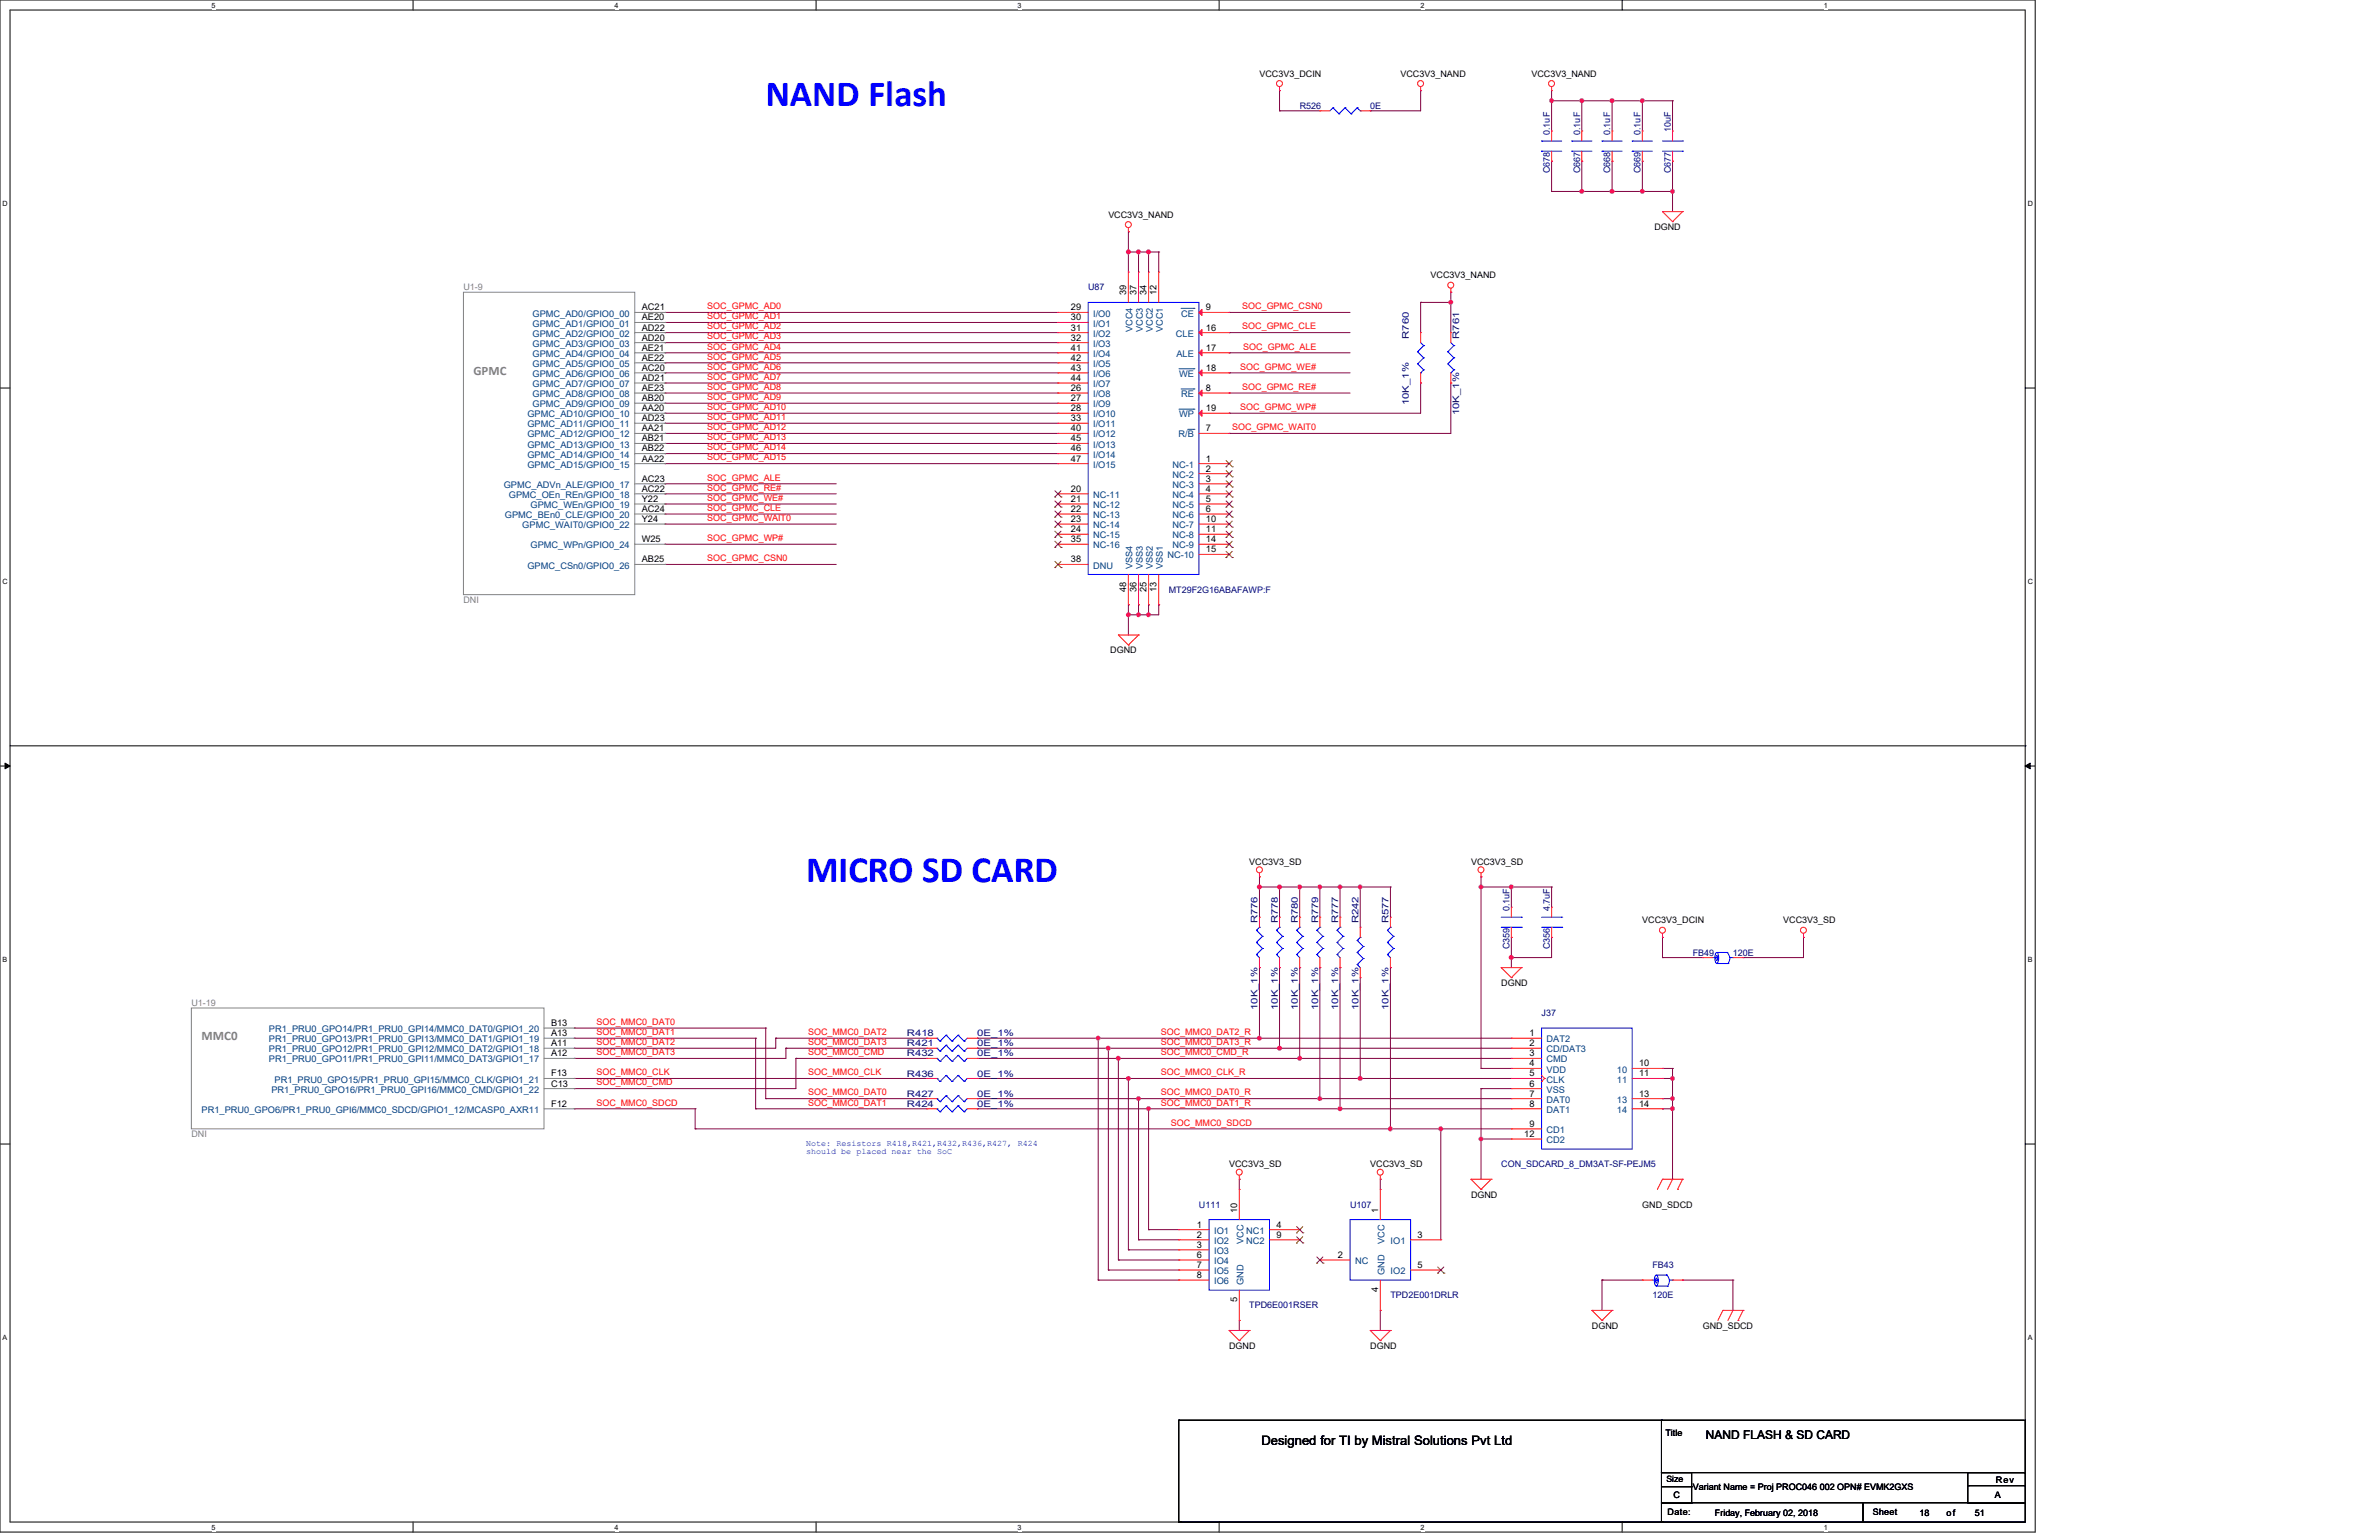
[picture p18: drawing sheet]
<svg xmlns="http://www.w3.org/2000/svg" width="432mm" height="279mm" viewBox="0 0 432 279" stroke-linecap="round" stroke-linejoin="round" font-family="sans-serif">
<defs><g id="words">
<g font-size="6.7" fill="#00f">
<text x="139" y="19.2">NAND Flash</text>
<text x="146.3" y="160">MICRO SD CARD</text>
</g>
<text font-size="2.4" x="229" y="262.2">Designed for TI by Mistral Solutions Pvt Ltd</text>
<g font-size="2.3" fill="#808080">
<text x="85.9" y="68.1">GPMC</text>
<text x="36.6" y="188.8">MMC0</text>
</g>
<text font-size="2.2" x="309.6" y="261.1">NAND FLASH &amp; SD CARD</text>
<g font-size="1.7">
<text x="204.4" y="53.6" transform="rotate(-90 204.4 53.6)">39</text>
<text x="206.3" y="53.6" transform="rotate(-90 206.3 53.6)">37</text>
<text x="208.1" y="53.6" transform="rotate(-90 208.1 53.6)">34</text>
<text x="209.9" y="53.6" transform="rotate(-90 209.9 53.6)">12</text>
<text x="116.5" y="56.3">AC21</text>
<text x="116.5" y="58.1">AE20</text>
<text x="116.5" y="60">AD22</text>
<text x="194.4" y="56.3">29</text>
<text x="194.4" y="58.1">30</text>
<text x="194.4" y="60">31</text>
<text x="218.9" y="56.3">9</text>
<text x="218.9" y="60">16</text>
<text x="116.5" y="61.8">AD20</text>
<text x="116.5" y="63.6">AE21</text>
<text x="116.5" y="65.4">AE22</text>
<text x="194.4" y="61.8">32</text>
<text x="194.4" y="63.6">41</text>
<text x="194.4" y="65.4">42</text>
<text x="218.9" y="63.6">17</text>
<text x="116.5" y="67.3">AC20</text>
<text x="116.5" y="69.1">AD21</text>
<text x="116.5" y="70.9">AE23</text>
<text x="194.4" y="70.9">26</text>
<text x="194.4" y="67.3">43</text>
<text x="194.4" y="69.1">44</text>
<text x="218.9" y="70.9">8</text>
<text x="218.9" y="67.3">18</text>
<text x="116.5" y="76.4">AD23</text>
<text x="116.5" y="72.8">AB20</text>
<text x="116.5" y="74.6">AA20</text>
<text x="194.4" y="72.8">27</text>
<text x="194.4" y="74.6">28</text>
<text x="194.4" y="76.4">33</text>
<text x="218.9" y="74.6">19</text>
<text x="116.5" y="78.3">AA21</text>
<text x="116.5" y="80.1">AB21</text>
<text x="116.5" y="81.9">AB22</text>
<text x="116.5" y="83.7">AA22</text>
<text x="194.4" y="78.3">40</text>
<text x="194.4" y="80.1">45</text>
<text x="194.4" y="81.9">46</text>
<text x="194.4" y="83.7">47</text>
<text x="218.9" y="78.3">7</text>
<text x="218.9" y="83.7">1</text>
<text x="116.5" y="87.4">AC23</text>
<text x="116.5" y="89.2">AC22</text>
<text x="194.4" y="89.2">20</text>
<text x="218.9" y="85.6">2</text>
<text x="218.9" y="87.4">3</text>
<text x="218.9" y="89.2">4</text>
<text x="116.5" y="91.1">Y22</text>
<text x="116.5" y="92.9">AC24</text>
<text x="116.5" y="94.7">Y24</text>
<text x="194.4" y="91.1">21</text>
<text x="194.4" y="92.9">22</text>
<text x="194.4" y="94.7">23</text>
<text x="218.9" y="91.1">5</text>
<text x="218.9" y="92.9">6</text>
<text x="218.9" y="94.7">10</text>
<text x="116.5" y="98.4">W25</text>
<text x="194.4" y="96.5">24</text>
<text x="194.4" y="98.4">35</text>
<text x="218.9" y="96.5">11</text>
<text x="218.9" y="98.4">14</text>
<text x="218.9" y="100.2">15</text>
<text x="116.5" y="102">AB25</text>
<text x="194.4" y="102">38</text>
<text x="204.4" y="107.4" transform="rotate(-90 204.4 107.4)">48</text>
<text x="206.3" y="107.4" transform="rotate(-90 206.3 107.4)">36</text>
<text x="208.1" y="107.4" transform="rotate(-90 208.1 107.4)">25</text>
<text x="209.9" y="107.4" transform="rotate(-90 209.9 107.4)">13</text>
<text x="100" y="186.1">B13</text>
<text x="100" y="188">A13</text>
<text x="100" y="189.8">A11</text>
<text x="100" y="191.6">A12</text>
<text x="277.6" y="191.6">3</text>
<text x="277.6" y="188">1</text>
<text x="277.6" y="189.8">2</text>
<text x="100" y="195.3">F13</text>
<text x="100" y="197.1">C13</text>
<text x="277.6" y="193.5">4</text>
<text x="277.6" y="195.3">5</text>
<text x="277.6" y="197.1">6</text>
<text x="297.5" y="193.5">10</text>
<text x="297.5" y="195.3">11</text>
<text x="100" y="200.8">F12</text>
<text x="277.6" y="198.9">7</text>
<text x="277.6" y="200.8">8</text>
<text x="297.5" y="198.9">13</text>
<text x="297.5" y="200.8">14</text>
<text x="276.7" y="206.3">12</text>
<text x="277.6" y="204.4">9</text>
<text x="224.6" y="220" transform="rotate(-90 224.6 220)">10</text>
<text x="250.1" y="220" transform="rotate(-90 250.1 220)">1</text>
<text x="217.3" y="222.7">1</text>
<text x="217.3" y="224.6">2</text>
<text x="217.3" y="226.4">3</text>
<text x="231.7" y="222.7">4</text>
<text x="231.7" y="224.6">9</text>
<text x="257.3" y="224.6">3</text>
<text x="217.3" y="231.9">8</text>
<text x="217.3" y="230">7</text>
<text x="217.3" y="228.2">6</text>
<text x="242.8" y="228.2">2</text>
<text x="257.3" y="230">5</text>
<text x="224.6" y="236.3" transform="rotate(-90 224.6 236.3)">5</text>
<text x="250.1" y="234.4" transform="rotate(-90 250.1 234.4)">4</text>
</g>
<g font-size="1.7" fill="#004080">
<text x="96.7" y="57.4">GPMC_AD0/GPIO0_00</text>
<text x="96.7" y="59.2">GPMC_AD1/GPIO0_01</text>
<text x="198.4" y="57.4">I/O0</text>
<text x="198.4" y="59.2">I/O1</text>
<text x="214.4" y="57.4">CE</text>
<text x="96.7" y="61.1">GPMC_AD2/GPIO0_02</text>
<text x="96.7" y="62.9">GPMC_AD3/GPIO0_03</text>
<text x="96.7" y="64.7">GPMC_AD4/GPIO0_04</text>
<text x="198.4" y="61.1">I/O2</text>
<text x="198.4" y="62.9">I/O3</text>
<text x="198.4" y="64.7">I/O4</text>
<text x="205.6" y="60.2" transform="rotate(-90 205.6 60.2)">VCC4</text>
<text x="207.4" y="60.2" transform="rotate(-90 207.4 60.2)">VCC3</text>
<text x="209.2" y="60.2" transform="rotate(-90 209.2 60.2)">VCC2</text>
<text x="211.1" y="60.2" transform="rotate(-90 211.1 60.2)">VCC1</text>
<text x="213.4" y="61.1">CLE</text>
<text x="213.5" y="64.7">ALE</text>
<text x="96.7" y="66.6">GPMC_AD5/GPIO0_05</text>
<text x="96.7" y="68.4">GPMC_AD6/GPIO0_06</text>
<text x="96.7" y="70.2">GPMC_AD7/GPIO0_07</text>
<text x="198.4" y="66.6">I/O5</text>
<text x="198.4" y="68.4">I/O6</text>
<text x="198.4" y="70.2">I/O7</text>
<text x="214" y="68.4">WE</text>
<text x="95.7" y="77.5">GPMC_AD11/GPIO0_11</text>
<text x="95.7" y="75.7">GPMC_AD10/GPIO0_10</text>
<text x="96.7" y="72.1">GPMC_AD8/GPIO0_08</text>
<text x="96.7" y="73.9">GPMC_AD9/GPIO0_09</text>
<text x="198.4" y="72.1">I/O8</text>
<text x="198.4" y="73.9">I/O9</text>
<text x="198.4" y="75.7">I/O10</text>
<text x="198.4" y="77.5">I/O11</text>
<text x="214" y="75.7">WP</text>
<text x="214.4" y="72.1">RE</text>
<text x="95.7" y="79.4">GPMC_AD12/GPIO0_12</text>
<text x="95.7" y="81.2">GPMC_AD13/GPIO0_13</text>
<text x="95.7" y="83">GPMC_AD14/GPIO0_14</text>
<text x="198.4" y="79.4">I/O12</text>
<text x="198.4" y="81.2">I/O13</text>
<text x="198.4" y="83">I/O14</text>
<text x="213.9" y="79.4">R/B</text>
<text x="91.4" y="88.5">GPMC_ADVn_ALE/GPIO0_17</text>
<text x="95.7" y="84.9">GPMC_AD15/GPIO0_15</text>
<text x="198.4" y="84.9">I/O15</text>
<text x="212.8" y="84.9">NC-1</text>
<text x="212.8" y="86.7">NC-2</text>
<text x="212.8" y="88.5">NC-3</text>
<text x="91.6" y="94">GPMC_BEn0_CLE/GPIO0_20</text>
<text x="92.4" y="90.3">GPMC_OEn_REn/GPIO0_18</text>
<text x="94.8" y="95.8">GPMC_WAIT0/GPIO0_22</text>
<text x="96.3" y="92.2">GPMC_WEn/GPIO0_19</text>
<text x="198.4" y="90.3">NC-11</text>
<text x="198.4" y="92.2">NC-12</text>
<text x="198.4" y="94">NC-13</text>
<text x="198.4" y="95.8">NC-14</text>
<text x="212.8" y="90.3">NC-4</text>
<text x="212.8" y="92.2">NC-5</text>
<text x="212.8" y="94">NC-6</text>
<text x="212.8" y="95.8">NC-7</text>
<text x="96.3" y="99.5">GPMC_WPn/GPIO0_24</text>
<text x="198.4" y="97.7">NC-15</text>
<text x="198.4" y="99.5">NC-16</text>
<text x="211.9" y="101.3">NC-10</text>
<text x="212.8" y="97.7">NC-8</text>
<text x="212.8" y="99.5">NC-9</text>
<text x="95.7" y="103.1">GPMC_CSn0/GPIO0_26</text>
<text x="198.4" y="103.1">DNU</text>
<text x="205.6" y="103.3" transform="rotate(-90 205.6 103.3)">VSS4</text>
<text x="207.4" y="103.3" transform="rotate(-90 207.4 103.3)">VSS3</text>
<text x="209.2" y="103.3" transform="rotate(-90 209.2 103.3)">VSS2</text>
<text x="211.1" y="103.3" transform="rotate(-90 211.1 103.3)">VSS1</text>
<text x="48.8" y="187.3">PR1_PRU0_GPO14/PR1_PRU0_GPI14/MMC0_DAT0/GPIO1_20</text>
<text x="48.8" y="189.1">PR1_PRU0_GPO13/PR1_PRU0_GPI13/MMC0_DAT1/GPIO1_19</text>
<text x="48.8" y="190.9">PR1_PRU0_GPO12/PR1_PRU0_GPI12/MMC0_DAT2/GPIO1_18</text>
<text x="280.7" y="189.1">DAT2</text>
<text x="280.7" y="190.9">CD/DAT3</text>
<text x="48.8" y="192.8">PR1_PRU0_GPO11/PR1_PRU0_GPI11/MMC0_DAT3/GPIO1_17</text>
<text x="49.8" y="196.4">PR1_PRU0_GPO15/PR1_PRU0_GPI15/MMC0_CLK/GPIO1_21</text>
<text x="280.7" y="192.8">CMD</text>
<text x="280.7" y="194.6">VDD</text>
<text x="280.7" y="196.4">CLK</text>
<text x="293.5" y="194.6">10</text>
<text x="293.5" y="196.4">11</text>
<text x="36.6" y="201.9">PR1_PRU0_GPO6/PR1_PRU0_GPI6/MMC0_SDCD/GPIO1_12/MCASP0_AXR11</text>
<text x="49.3" y="198.2">PR1_PRU0_GPO16/PR1_PRU0_GPI16/MMC0_CMD/GPIO1_22</text>
<text x="280.7" y="198.2">VSS</text>
<text x="280.7" y="200.1">DAT0</text>
<text x="280.7" y="201.9">DAT1</text>
<text x="293.5" y="200.1">13</text>
<text x="293.5" y="201.9">14</text>
<text x="280.7" y="205.5">CD1</text>
<text x="280.7" y="207.4">CD2</text>
<text x="220.4" y="223.8">IO1</text>
<text x="220.4" y="225.7">IO2</text>
<text x="220.4" y="227.5">IO3</text>
<text x="225.7" y="225.7" transform="rotate(-90 225.7 225.7)">VCC</text>
<text x="226.2" y="223.8">NC1</text>
<text x="226.2" y="225.7">NC2</text>
<text x="251.3" y="225.7" transform="rotate(-90 251.3 225.7)">VCC</text>
<text x="252.4" y="225.7">IO1</text>
<text x="220.4" y="233">IO6</text>
<text x="220.4" y="231.2">IO5</text>
<text x="220.4" y="229.3">IO4</text>
<text x="225.7" y="233.2" transform="rotate(-90 225.7 233.2)">GND</text>
<text x="246" y="229.3">NC</text>
<text x="251.3" y="231.3" transform="rotate(-90 251.3 231.3)">GND</text>
<text x="252.4" y="231.2">IO2</text>
</g>
<g font-size="1.6">
<text x="228.6" y="13.9">VCC3V3_DCIN</text>
<text x="254.2" y="13.9">VCC3V3_NAND</text>
<text x="278" y="13.9">VCC3V3_NAND</text>
<text x="201.2" y="39.5">VCC3V3_NAND</text>
<text x="300.3" y="41.7">DGND</text>
<text x="259.7" y="50.5">VCC3V3_NAND</text>
<text x="201.5" y="118.5">DGND</text>
<text x="226.8" y="156.9">VCC3V3_SD</text>
<text x="267" y="156.9">VCC3V3_SD</text>
<text x="298.1" y="167.5">VCC3V3_DCIN</text>
<text x="323.7" y="167.5">VCC3V3_SD</text>
<text x="272.5" y="178.9">DGND</text>
<text x="223.1" y="211.8">VCC3V3_SD</text>
<text x="248.7" y="211.8">VCC3V3_SD</text>
<text x="267" y="217.3">DGND</text>
<text x="298.1" y="219.1">GND_SDCD</text>
<text x="223.1" y="244.7">DGND</text>
<text x="248.7" y="244.7">DGND</text>
<text x="288.9" y="241">DGND</text>
<text x="309.1" y="241">GND_SDCD</text>
<text x="302.3" y="260.6">Title</text>
<text x="302.5" y="269">Size</text>
<text x="362.3" y="269">Rev</text>
<text x="302.7" y="274.9">Date:</text>
<text x="303.8" y="271.8">C</text>
<text x="307.2" y="270.3">Variant Name = Proj PROC046 002 OPN# EVMK2GXS</text>
<text x="311.3" y="275.1">Friday, February 02, 2018</text>
<text x="340" y="274.9">Sheet</text>
<text x="348.4" y="275.1">18</text>
<text x="353.3" y="275.1">of</text>
<text x="358.4" y="275.1">51</text>
<text x="362.1" y="271.8">A</text>
</g>
<g font-size="1.6" fill="#000080">
<text x="235.9" y="19.8">R526</text>
<text x="248.7" y="19.8">0E</text>
<text x="303.3" y="23.9" transform="rotate(-90 303.3 23.9)">10uF</text>
<text x="281.3" y="24.5" transform="rotate(-90 281.3 24.5)">0.1uF</text>
<text x="286.8" y="24.5" transform="rotate(-90 286.8 24.5)">0.1uF</text>
<text x="292.3" y="24.5" transform="rotate(-90 292.3 24.5)">0.1uF</text>
<text x="297.8" y="24.5" transform="rotate(-90 297.8 24.5)">0.1uF</text>
<text x="281.3" y="31.5" transform="rotate(-90 281.3 31.5)">C678</text>
<text x="286.8" y="31.5" transform="rotate(-90 286.8 31.5)">C667</text>
<text x="292.3" y="31.5" transform="rotate(-90 292.3 31.5)">C668</text>
<text x="297.8" y="31.5" transform="rotate(-90 297.8 31.5)">C669</text>
<text x="303.3" y="31.5" transform="rotate(-90 303.3 31.5)">C677</text>
<text x="197.5" y="52.7">U87</text>
<text x="255.7" y="61.4" transform="rotate(-90 255.7 61.4)">R760</text>
<text x="264.8" y="61.4" transform="rotate(-90 264.8 61.4)">R761</text>
<text x="255.7" y="73.5" transform="rotate(-90 255.7 73.5)">10K_1%</text>
<text x="264.8" y="75.3" transform="rotate(-90 264.8 75.3)">10K_1%</text>
<text x="212.1" y="107.5">MT29F2G16ABAFAWP:F</text>
<text x="228.3" y="167.5" transform="rotate(-90 228.3 167.5)">R776</text>
<text x="231.9" y="167.5" transform="rotate(-90 231.9 167.5)">R778</text>
<text x="235.6" y="167.5" transform="rotate(-90 235.6 167.5)">R780</text>
<text x="239.2" y="167.5" transform="rotate(-90 239.2 167.5)">R779</text>
<text x="242.9" y="167.5" transform="rotate(-90 242.9 167.5)">R777</text>
<text x="246.5" y="167.5" transform="rotate(-90 246.5 167.5)">R242</text>
<text x="252" y="167.5" transform="rotate(-90 252 167.5)">R577</text>
<text x="274" y="165.3" transform="rotate(-90 274 165.3)">0.1uF</text>
<text x="281.3" y="165.3" transform="rotate(-90 281.3 165.3)">4.7uF</text>
<text x="274" y="172.3" transform="rotate(-90 274 172.3)">C359</text>
<text x="281.3" y="172.3" transform="rotate(-90 281.3 172.3)">C356</text>
<text x="307.2" y="173.4">FB49</text>
<text x="314.5" y="173.4">120E</text>
<text x="228.3" y="183.2" transform="rotate(-90 228.3 183.2)">10K_1%</text>
<text x="231.9" y="183.2" transform="rotate(-90 231.9 183.2)">10K_1%</text>
<text x="235.6" y="183.2" transform="rotate(-90 235.6 183.2)">10K_1%</text>
<text x="239.2" y="183.2" transform="rotate(-90 239.2 183.2)">10K_1%</text>
<text x="242.9" y="183.2" transform="rotate(-90 242.9 183.2)">10K_1%</text>
<text x="246.5" y="183.2" transform="rotate(-90 246.5 183.2)">10K_1%</text>
<text x="252" y="183.2" transform="rotate(-90 252 183.2)">10K_1%</text>
<text x="279.8" y="184.4">J37</text>
<text x="164.6" y="191.7">R432</text>
<text x="164.6" y="188">R418</text>
<text x="164.6" y="189.8">R421</text>
<text x="177.4" y="191.7">0E_1%</text>
<text x="177.4" y="188">0E_1%</text>
<text x="177.4" y="189.8">0E_1%</text>
<text x="164.6" y="195.3">R436</text>
<text x="177.4" y="195.3">0E_1%</text>
<text x="164.6" y="199">R427</text>
<text x="164.6" y="200.8">R424</text>
<text x="177.4" y="199">0E_1%</text>
<text x="177.4" y="200.8">0E_1%</text>
<text x="272.5" y="211.8">CON_SDCARD_8_DM3AT-SF-PEJM5</text>
<text x="217.6" y="219.1">U111</text>
<text x="245" y="219.1">U107</text>
<text x="299.9" y="230.1">FB43</text>
<text x="226.8" y="237.4">TPD6E001RSER</text>
<text x="252.4" y="235.6">TPD2E001DRLR</text>
<text x="299.9" y="235.6">120E</text>
</g>
<g font-size="1.6" fill="#808080">
<text x="84.1" y="52.7">U1-9</text>
<text x="84.1" y="109.4">DNI</text>
<text x="34.7" y="182.5">U1-19</text>
<text x="34.7" y="206.3">DNI</text>
</g>
<g font-size="1.6" fill="#f00">
<text x="128.4" y="56.1">SOC_GPMC_AD0</text>
<text x="128.4" y="57.9">SOC_GPMC_AD1</text>
<text x="128.4" y="59.8">SOC_GPMC_AD2</text>
<text x="225.5" y="59.8">SOC_GPMC_CLE</text>
<text x="225.5" y="56.1">SOC_GPMC_CSN0</text>
<text x="128.4" y="61.6">SOC_GPMC_AD3</text>
<text x="128.4" y="63.4">SOC_GPMC_AD4</text>
<text x="128.4" y="65.3">SOC_GPMC_AD5</text>
<text x="225.7" y="63.4">SOC_GPMC_ALE</text>
<text x="128.4" y="67.1">SOC_GPMC_AD6</text>
<text x="128.4" y="68.9">SOC_GPMC_AD7</text>
<text x="128.4" y="70.7">SOC_GPMC_AD8</text>
<text x="225.1" y="67.1">SOC_GPMC_WE#</text>
<text x="225.5" y="70.7">SOC_GPMC_RE#</text>
<text x="128.4" y="72.6">SOC_GPMC_AD9</text>
<text x="128.4" y="74.4">SOC_GPMC_AD10</text>
<text x="128.4" y="76.2">SOC_GPMC_AD11</text>
<text x="225.1" y="74.4">SOC_GPMC_WP#</text>
<text x="128.4" y="78.1">SOC_GPMC_AD12</text>
<text x="128.4" y="79.9">SOC_GPMC_AD13</text>
<text x="128.4" y="81.7">SOC_GPMC_AD14</text>
<text x="128.4" y="83.5">SOC_GPMC_AD15</text>
<text x="223.6" y="78.1">SOC_GPMC_WAIT0</text>
<text x="128.4" y="87.2">SOC_GPMC_ALE</text>
<text x="128.4" y="89">SOC_GPMC_RE#</text>
<text x="128.4" y="90.9">SOC_GPMC_WE#</text>
<text x="128.4" y="92.7">SOC_GPMC_CLE</text>
<text x="128.4" y="94.5">SOC_GPMC_WAIT0</text>
<text x="128.4" y="98.2">SOC_GPMC_WP#</text>
<text x="128.4" y="101.8">SOC_GPMC_CSN0</text>
<text x="108.2" y="185.9">SOC_MMC0_DAT0</text>
<text x="108.2" y="191.5">SOC_MMC0_DAT3</text>
<text x="108.2" y="187.8">SOC_MMC0_DAT1</text>
<text x="108.2" y="189.6">SOC_MMC0_DAT2</text>
<text x="146.7" y="187.8">SOC_MMC0_DAT2</text>
<text x="146.7" y="189.6">SOC_MMC0_DAT3</text>
<text x="146.7" y="191.5">SOC_MMC0_CMD</text>
<text x="210.7" y="191.5">SOC_MMC0_CMD_R</text>
<text x="210.7" y="189.6">SOC_MMC0_DAT3_R</text>
<text x="210.7" y="187.8">SOC_MMC0_DAT2_R</text>
<text x="108.2" y="196.9">SOC_MMC0_CMD</text>
<text x="108.2" y="195.1">SOC_MMC0_CLK</text>
<text x="146.7" y="195.1">SOC_MMC0_CLK</text>
<text x="210.7" y="195.1">SOC_MMC0_CLK_R</text>
<text x="108.2" y="200.6">SOC_MMC0_SDCD</text>
<text x="146.7" y="200.6">SOC_MMC0_DAT1</text>
<text x="146.7" y="198.8">SOC_MMC0_DAT0</text>
<text x="210.7" y="200.6">SOC_MMC0_DAT1_R</text>
<text x="210.7" y="198.8">SOC_MMC0_DAT0_R</text>
<text x="212.5" y="204.2">SOC_MMC0_SDCD</text>
</g>
<g font-size="1.5" fill="#00f">
<text x="146.3" y="207.9">Note: Resistors R418,R421,R432,R436,R427, R424</text>
<text x="146.3" y="209.4">should be placed near the SoC</text>
</g>
<g font-size="1.3">
<text x="38.4" y="1.4">5</text>
<text x="111.5" y="1.4">4</text>
<text x="184.7" y="1.4">3</text>
<text x="257.9" y="1.4">2</text>
<text x="331" y="1.4">1</text>
<text x=".5" y="37.3">D</text>
<text x="368" y="37.3">D</text>
<text x=".5" y="105.9">C</text>
<text x="368" y="105.9">C</text>
<text x=".5" y="174.5">B</text>
<text x="368" y="174.5">B</text>
<text x=".5" y="243">A</text>
<text x="368" y="243">A</text>
<text x="38.4" y="277.5">5</text>
<text x="111.5" y="277.5">4</text>
<text x="184.7" y="277.5">3</text>
<text x="257.9" y="277.5">2</text>
<text x="331" y="277.5">1</text>
</g>
</g></defs>
<path d="M0 0h369.4v278h-369.4zM1.8 1.8h365.8v274.3h-365.8z" fill="none" stroke="#000" stroke-width=".18"/>
<g fill="#fff">
<path d="M38.4 .2h.7v1.5h-.7z"/>
<path d="M38.4 276.3h.7v1.5h-.7z"/>
</g>
<path d="M75 0v1.8M75 276.1v1.9" fill="none" stroke="#000" stroke-width=".18"/>
<g fill="#fff">
<path d="M111.5 .2h.8v1.5h-.8z"/>
<path d="M111.5 276.3h.8v1.5h-.8z"/>
</g>
<path d="M148.1 0v1.8M148.1 276.1v1.9" fill="none" stroke="#000" stroke-width=".18"/>
<g fill="#fff">
<path d="M184.7 .2h.7v1.5h-.7z"/>
<path d="M184.7 276.3h.7v1.5h-.7z"/>
</g>
<path d="M221.3 0v1.8M221.3 276.1v1.9" fill="none" stroke="#000" stroke-width=".18"/>
<g fill="#fff">
<path d="M257.9 .2h.7v1.5h-.7z"/>
<path d="M257.9 276.3h.7v1.5h-.7z"/>
</g>
<path d="M294.4 0v1.8M294.4 276.1v1.9" fill="none" stroke="#000" stroke-width=".18"/>
<g fill="#fff">
<path d="M331 .2h.7v1.5h-.7z"/>
<path d="M331 276.3h.7v1.5h-.7z"/>
<path d="M.5 36.1h.9v1.5h-.9z"/>
<path d="M368 36.1h1v1.5h-1z"/>
<path d="M.5 104.7h.9v1.5h-.9z"/>
<path d="M368 104.7h1v1.5h-1z"/>
</g>
<path d="M0 70.4h1.8M367.6 70.4h1.8" fill="none" stroke="#000" stroke-width=".18"/>
<g fill="#fff">
<path d="M.5 173.3h.8v1.4h-.8z"/>
<path d="M368 173.3h.9v1.4h-.9z"/>
</g>
<path d="M0 139h1.8M.9 138.5l.9 .5-.9 .5zM367.6 139l.9-.5v1zM367.6 139h1.8" fill="none" stroke="#000" stroke-width=".18"/>
<path d="M.9 138.5l.9 .5-.9 .5zM367.6 139l.9-.5v1z" fill="#000"/>
<g fill="#fff">
<path d="M.5 241.9h.8v1.4h-.8z"/>
<path d="M368 241.9h.9v1.4h-.9z"/>
</g>
<path d="M1.8 135.3h365.8M367.6 135.3h.1M0 207.6h1.8M367.6 207.6h1.8" fill="none" stroke="#000" stroke-width=".18"/>
<g fill="none" stroke="#800040" stroke-width=".18">
<path d="M223.1 56.7h.1M223.1 56.7h21.9M223.1 60.3h.1M223.1 64h.1M223.1 67.6h.1M223.1 71.3h.1M223.1 75h.1M223.1 60.3h21.9M223.1 64h21.9M223.1 67.6h21.9M223.1 71.3h21.9M223.1 75h34.8"/>
<path d="M204.8 111.5h.1M204.8 111.5v3.7M208.5 111.5h.1M208.5 111.5h1.8"/>
</g>
<circle cx="208.5" cy="111.5" r=".35" fill="#f0f"/>
<circle cx="208.5" cy="111.5" r=".35" fill="none" stroke="#f0f" stroke-width=".18"/>
<path d="M204.8 111.5h.1M204.8 111.5h1.9" fill="none" stroke="#800040" stroke-width=".18"/>
<circle cx="204.8" cy="111.5" r=".36" fill="#f0f"/>
<circle cx="204.8" cy="111.5" r=".36" fill="none" stroke="#f0f" stroke-width=".18"/>
<path d="M206.7 109.7h.1M206.7 109.7v1.8M208.5 109.7h.1M208.5 109.7v1.8M210.3 109.7h.1M210.3 109.7v1.8" fill="none" stroke="#800040" stroke-width=".18"/>
<circle cx="206.6" cy="111.5" r=".35" fill="#f0f"/>
<circle cx="206.6" cy="111.5" r=".35" fill="none" stroke="#f0f" stroke-width=".18"/>
<path d="M281.6 18.3h.1M281.6 18.3h5.5M204.8 45.7h.1M204.8 45.7v3.7M204.8 109.7h.1M204.8 109.7v1.8" fill="none" stroke="#800040" stroke-width=".18"/>
<circle cx="204.8" cy="45.7" r=".36" fill="#f0f"/>
<circle cx="204.8" cy="45.7" r=".36" fill="none" stroke="#f0f" stroke-width=".18"/>
<path d="M303.6 34.7h.1M303.6 34.7v3.7M204.8 45.7h.1M204.8 45.7h1.9M206.7 45.7h.1M206.7 45.7v3.7M208.5 45.7h.1M208.5 45.7v3.7M210.3 45.7h.1M210.3 45.7v3.7" fill="none" stroke="#800040" stroke-width=".18"/>
<circle cx="303.6" cy="34.7" r=".35" fill="#f0f"/>
<circle cx="303.6" cy="34.7" r=".35" fill="none" stroke="#f0f" stroke-width=".18"/>
<path d="M287.1 18.3h.1M287.1 18.3v5.5M204.8 42.1h.1M204.8 42.1v3.6" fill="none" stroke="#800040" stroke-width=".18"/>
<circle cx="287.1" cy="18.3" r=".36" fill="#f0f"/>
<circle cx="287.1" cy="18.3" r=".36" fill="none" stroke="#f0f" stroke-width=".18"/>
<path d="M281.6 18.3h.1M281.6 18.3v5.5" fill="none" stroke="#800040" stroke-width=".18"/>
<circle cx="281.6" cy="18.3" r=".36" fill="#f0f"/>
<circle cx="281.6" cy="18.3" r=".36" fill="none" stroke="#f0f" stroke-width=".18"/>
<g fill="none" stroke="#800040" stroke-width=".18">
<path d="M281.6 29.3h.1M281.6 29.3v5.4M120.7 56.7h.1M120.7 58.5h.1M120.7 56.7h71.3M120.7 58.5h71.3M206.7 45.7h.1M206.7 45.7h1.8M263.3 54.9h.1M263.3 54.9v5.4M120.7 60.3h.1M120.7 62.2h.1"/>
<path d="M120.7 64h.1M120.7 65.8h.1M120.7 67.6h.1M120.7 69.5h.1M120.7 71.3h.1M120.7 73.2h.1M120.7 75h.1M120.7 76.8h.1M120.7 78.6h.1M120.7 78.6h71.3M120.7 60.3h71.3M120.7 62.2h71.3"/>
<path d="M120.7 64h71.3M120.7 65.8h71.3M120.7 67.6h71.3M120.7 69.5h71.3M120.7 71.3h71.3M120.7 73.2h71.3M120.7 75h71.3M120.7 76.8h71.3M223.1 78.6h.1M263.3 69.5h.1M263.3 69.5v9.1h-40.2M120.7 80.5h.1"/>
<path d="M120.7 82.3h.1M120.7 84.1h.1M120.7 87.8h.1M120.7 89.6h.1M120.7 91.4h.1M120.7 93.3h.1M120.7 95.1h.1M120.7 98.7h.1M120.7 80.5h71.3M120.7 82.3h71.3M120.7 84.1h71.3M120.7 87.8h31.1"/>
<path d="M120.7 89.6h31.1M120.7 91.4h31.1M120.7 93.3h31.1M120.7 95.1h31.1M120.7 98.7h31.1M120.7 102.4h.1M120.7 102.4h31.1"/>
</g>
<circle cx="206.6" cy="45.7" r=".36" fill="#f0f"/>
<circle cx="206.6" cy="45.7" r=".36" fill="none" stroke="#f0f" stroke-width=".18"/>
<path d="M208.5 45.7h.1M208.5 45.7h1.8" fill="none" stroke="#800040" stroke-width=".18"/>
<circle cx="208.5" cy="45.7" r=".36" fill="#f0f"/>
<circle cx="208.5" cy="45.7" r=".36" fill="none" stroke="#f0f" stroke-width=".18"/>
<g fill="none" stroke="#800040" stroke-width=".18">
<path d="M232.2 16.4h.1M232.2 16.4v3.7M257.9 16.4h.1M257.9 16.4v3.7h-9.2M232.2 20.1h.1M232.2 20.1h7.4M248.7 20.1h.1M257.9 54.9h.1M257.9 54.9v5.4M263.3 53h.1M263.3 53v1.9h-5.4M206.7 111.5h.1"/>
<path d="M206.7 111.5h1.8"/>
</g>
<circle cx="263.3" cy="54.8" r=".36" fill="#f0f"/>
<circle cx="263.3" cy="54.8" r=".36" fill="none" stroke="#f0f" stroke-width=".18"/>
<path d="M292.6 18.3h.1M292.6 18.3h5.5M298.1 18.3h.1M298.1 18.3v5.5M292.6 34.7h.1M292.6 29.3h.1M292.6 29.3v5.4M298.1 29.3h.1M298.1 29.3v5.4h-5.5M257.9 69.5h.1M257.9 69.5v5.5" fill="none" stroke="#800040" stroke-width=".18"/>
<circle cx="292.6" cy="34.7" r=".36" fill="#f0f"/>
<circle cx="292.6" cy="34.7" r=".36" fill="none" stroke="#f0f" stroke-width=".18"/>
<path d="M292.6 18.3h.1M292.6 18.3v5.5" fill="none" stroke="#800040" stroke-width=".18"/>
<circle cx="292.6" cy="18.3" r=".36" fill="#f0f"/>
<circle cx="292.6" cy="18.3" r=".36" fill="none" stroke="#f0f" stroke-width=".18"/>
<path d="M287.1 18.3h.1M287.1 18.3h5.5M287.1 34.7h.1M287.1 34.7h5.5" fill="none" stroke="#800040" stroke-width=".18"/>
<circle cx="287.1" cy="34.7" r=".36" fill="#f0f"/>
<circle cx="287.1" cy="34.7" r=".36" fill="none" stroke="#f0f" stroke-width=".18"/>
<g fill="none" stroke="#800040" stroke-width=".18">
<path d="M281.6 34.7h.1M281.6 34.7h5.5M228.6 175.6h.1M228.6 175.6v12.8M232.2 175.6h.1M232.2 175.6v14.6M104.2 197.5h.1M104.2 197.5h40.3M203 192h.1M203 192h32.9M137.2 201.2h.1M137.2 201.2h31"/>
<path d="M290.8 232.2h.1M290.8 232.2v5.5M290.8 232.2h7.3M305.4 232.2h.1M305.4 232.2h9.1M314.5 232.2h.1M314.5 232.2v5.5"/>
</g>
<circle cx="235.9" cy="192" r=".36" fill="#f0f"/>
<circle cx="235.9" cy="192" r=".36" fill="none" stroke="#f0f" stroke-width=".18"/>
<path d="M228.6 160.9h.1M228.6 160.9v5.5M235.9 160.9h.1M235.9 160.9h3.7M239.6 175.6h.1M239.6 175.6v23.7M243.2 175.6h.1M243.2 175.6v25.6" fill="none" stroke="#800040" stroke-width=".18"/>
<circle cx="239.6" cy="160.9" r=".35" fill="#f0f"/>
<circle cx="239.6" cy="160.9" r=".35" fill="none" stroke="#f0f" stroke-width=".18"/>
<path d="M243.2 160.9h.1M243.2 160.9v5.5" fill="none" stroke="#800040" stroke-width=".18"/>
<circle cx="243.2" cy="160.9" r=".35" fill="#f0f"/>
<circle cx="243.2" cy="160.9" r=".35" fill="none" stroke="#f0f" stroke-width=".18"/>
<path d="M228.6 159.1h.1M228.6 159.1v1.8M232.2 160.9h.1M232.2 160.9v5.5M235.9 160.9h.1M235.9 160.9v5.5M239.6 160.9h.1M239.6 160.9v5.5M239.6 160.9h3.6" fill="none" stroke="#800040" stroke-width=".18"/>
<circle cx="228.6" cy="160.9" r=".36" fill="#f0f"/>
<circle cx="228.6" cy="160.9" r=".36" fill="none" stroke="#f0f" stroke-width=".18"/>
<path d="M246.9 160.9h.1M246.9 160.9h5.5M252.4 160.9h.1M252.4 175.6h.1M252.4 160.9v5.5M252.4 175.6v29.2M261.5 204.8h.1M261.5 204.8v20.1" fill="none" stroke="#800040" stroke-width=".18"/>
<circle cx="261.5" cy="204.8" r=".36" fill="#f0f"/>
<circle cx="261.5" cy="204.8" r=".36" fill="none" stroke="#f0f" stroke-width=".18"/>
<g fill="none" stroke="#800040" stroke-width=".18">
<path d="M232.2 160.9h.1M232.2 160.9h3.7M199.3 188.4h.1M199.3 188.4v43.8M201.2 190.2h.1M201.2 190.2v40.2M203 192h.1M203 192v36.6M204.8 195.7h.1M204.8 195.7v31.1M206.7 199.3h.1M206.7 199.3v25.6"/>
<path d="M303.6 195.7h.1M303.6 195.7v3.6M208.5 201.2h.1M208.5 201.2v21.9M224.9 214h.1M224.9 214v1.8M250.5 214h.1M250.5 214v1.8M252.4 204.8h.1M252.4 204.8h9.1M199.3 232.2h.1M199.3 232.2h14.7"/>
<path d="M201.2 230.4h.1M201.2 230.4h12.8M203 228.6h.1M203 228.6h11M204.8 226.8h.1M204.8 226.8h9.2M206.7 224.9h.1M206.7 224.9h7.3M208.5 223.1h.1M208.5 223.1h5.5M224.9 239.6h.1M224.9 239.6v1.8"/>
<path d="M250.5 237.7h.1M250.5 237.7v3.7"/>
</g>
<circle cx="235.9" cy="160.9" r=".35" fill="#f0f"/>
<circle cx="235.9" cy="160.9" r=".35" fill="none" stroke="#f0f" stroke-width=".18"/>
<circle cx="232.2" cy="160.9" r=".36" fill="#f0f"/>
<circle cx="232.2" cy="160.9" r=".36" fill="none" stroke="#f0f" stroke-width=".18"/>
<path d="M208.5 201.2h.1M208.5 201.2h34.7" fill="none" stroke="#800040" stroke-width=".18"/>
<circle cx="243.2" cy="201.1" r=".36" fill="#f0f"/>
<circle cx="243.2" cy="201.1" r=".36" fill="none" stroke="#f0f" stroke-width=".18"/>
<path d="M201.2 190.2h.1M201.2 190.2h31M206.7 199.3h.1M206.7 199.3h32.9" fill="none" stroke="#800040" stroke-width=".18"/>
<circle cx="239.6" cy="199.3" r=".35" fill="#f0f"/>
<circle cx="239.6" cy="199.3" r=".35" fill="none" stroke="#f0f" stroke-width=".18"/>
<path d="M301.8 193.8h.1M301.8 195.7h.1M301.8 193.8h1.8M303.6 193.8h.1M303.6 193.8v1.9h-1.8" fill="none" stroke="#800040" stroke-width=".18"/>
<circle cx="303.6" cy="195.7" r=".36" fill="#f0f"/>
<circle cx="303.6" cy="195.7" r=".36" fill="none" stroke="#f0f" stroke-width=".18"/>
<path d="M301.8 199.3h.1M301.8 199.3h1.8" fill="none" stroke="#800040" stroke-width=".18"/>
<circle cx="303.6" cy="199.3" r=".35" fill="#f0f"/>
<circle cx="303.6" cy="199.3" r=".35" fill="none" stroke="#f0f" stroke-width=".18"/>
<path d="M303.6 199.3h.1M303.6 199.3v14.7M303.6 201.2h.1" fill="none" stroke="#800040" stroke-width=".18"/>
<circle cx="303.6" cy="201.1" r=".36" fill="#f0f"/>
<circle cx="303.6" cy="201.1" r=".36" fill="none" stroke="#f0f" stroke-width=".18"/>
<path d="M228.6 188.4h.1M228.6 188.4h45.7" fill="none" stroke="#800040" stroke-width=".18"/>
<circle cx="228.6" cy="188.3" r=".36" fill="#f0f"/>
<circle cx="228.6" cy="188.3" r=".36" fill="none" stroke="#f0f" stroke-width=".18"/>
<path d="M232.2 190.2h.1M232.2 190.2h42.1" fill="none" stroke="#800040" stroke-width=".18"/>
<circle cx="232.2" cy="190.2" r=".36" fill="#f0f"/>
<circle cx="232.2" cy="190.2" r=".36" fill="none" stroke="#f0f" stroke-width=".18"/>
<path d="M268.8 160.9h.1M268.8 160.9v32.9M235.9 192h.1M235.9 192h38.4M239.6 199.3h.1M239.6 199.3h34.7M246.9 195.7h.1M246.9 195.7h27.4M268.8 193.8h.1M268.8 193.8h5.5M243.2 201.2h.1M243.2 201.2h31.1" fill="none" stroke="#800040" stroke-width=".18"/>
<circle cx="268.8" cy="160.9" r=".36" fill="#f0f"/>
<circle cx="268.8" cy="160.9" r=".36" fill="none" stroke="#f0f" stroke-width=".18"/>
<path d="M268.8 159.1h.1M268.8 159.1v1.8M268.8 160.9h.1M268.8 160.9h12.8M274.3 173.7h.1M274.3 160.9h.1M274.3 160.9v3.7M274.3 173.7v1.9" fill="none" stroke="#800040" stroke-width=".18"/>
<circle cx="274.3" cy="160.9" r=".36" fill="#f0f"/>
<circle cx="274.3" cy="160.9" r=".36" fill="none" stroke="#f0f" stroke-width=".18"/>
<path d="M274.3 173.7h.1M281.6 160.9h.1M281.6 170.1h.1M281.6 160.9v3.7M281.6 170.1v3.6h-7.3" fill="none" stroke="#800040" stroke-width=".18"/>
<circle cx="274.3" cy="173.7" r=".36" fill="#f0f"/>
<circle cx="274.3" cy="173.7" r=".36" fill="none" stroke="#f0f" stroke-width=".18"/>
<path d="M274.3 170.1h.1M274.3 170.1v3.6M268.8 197.5h.1M268.8 197.5h5.5M268.8 197.5v16.5M268.8 206.7h.1M268.8 206.7h5.5" fill="none" stroke="#800040" stroke-width=".18"/>
<circle cx="268.8" cy="206.6" r=".36" fill="#f0f"/>
<circle cx="268.8" cy="206.6" r=".36" fill="none" stroke="#f0f" stroke-width=".18"/>
<path d="M139 199.3h.1M139 199.3h29.2M140.8 188.4h.1M140.8 188.4h27.4M142.6 190.2h.1M142.6 190.2h25.6M177.4 188.4h.1M177.4 188.4h21.9M261.5 204.8h.1M261.5 204.8h12.8" fill="none" stroke="#800040" stroke-width=".18"/>
<circle cx="199.3" cy="188.3" r=".35" fill="#f0f"/>
<circle cx="199.3" cy="188.3" r=".35" fill="none" stroke="#f0f" stroke-width=".18"/>
<path d="M177.4 199.3h.1M177.4 199.3h29.3" fill="none" stroke="#800040" stroke-width=".18"/>
<circle cx="206.6" cy="199.3" r=".35" fill="#f0f"/>
<circle cx="206.6" cy="199.3" r=".35" fill="none" stroke="#f0f" stroke-width=".18"/>
<path d="M177.4 201.2h.1M177.4 201.2h31.1" fill="none" stroke="#800040" stroke-width=".18"/>
<circle cx="208.5" cy="201.1" r=".36" fill="#f0f"/>
<circle cx="208.5" cy="201.1" r=".36" fill="none" stroke="#f0f" stroke-width=".18"/>
<path d="M177.4 190.2h.1M177.4 190.2h23.8M199.3 188.4h.1M199.3 188.4h29.3" fill="none" stroke="#800040" stroke-width=".18"/>
<circle cx="201.2" cy="190.2" r=".36" fill="#f0f"/>
<circle cx="201.2" cy="190.2" r=".36" fill="none" stroke="#f0f" stroke-width=".18"/>
<path d="M177.4 195.7h.1M177.4 195.7h27.4" fill="none" stroke="#800040" stroke-width=".18"/>
<circle cx="204.8" cy="195.7" r=".36" fill="#f0f"/>
<circle cx="204.8" cy="195.7" r=".36" fill="none" stroke="#f0f" stroke-width=".18"/>
<path d="M126.2 204.8h.1M126.2 204.8h126.2" fill="none" stroke="#800040" stroke-width=".18"/>
<circle cx="252.4" cy="204.8" r=".36" fill="#f0f"/>
<circle cx="252.4" cy="204.8" r=".36" fill="none" stroke="#f0f" stroke-width=".18"/>
<g fill="none" stroke="#800040" stroke-width=".18">
<path d="M287.1 29.3h.1M287.1 29.3v5.4M298.1 34.7h.1M298.1 34.7h5.5M235.9 175.6h.1M235.9 175.6v16.4M104.2 192h.1M104.2 186.5h.1M104.2 188.4h.1M104.2 190.2h.1M104.2 195.7h.1M104.2 186.5h34.8"/>
<path d="M104.2 188.4h33M104.2 195.7h64M137.2 188.4h.1M137.2 188.4v12.8M139 186.5h.1M139 186.5v12.8M140.8 188.4h.1M140.8 188.4v1.8h-36.6M142.6 190.2h.1M142.6 190.2v1.8h-38.4M104.2 201.2h.1M104.2 201.2h22"/>
<path d="M126.2 201.2h.1M126.2 201.2v3.6"/>
</g>
<circle cx="298.1" cy="34.7" r=".35" fill="#f0f"/>
<circle cx="298.1" cy="34.7" r=".35" fill="none" stroke="#f0f" stroke-width=".18"/>
<path d="M298.1 18.3h.1M298.1 18.3h5.5M303.6 18.3h.1M303.6 18.3v5.5" fill="none" stroke="#800040" stroke-width=".18"/>
<circle cx="298.1" cy="18.3" r=".36" fill="#f0f"/>
<circle cx="298.1" cy="18.3" r=".36" fill="none" stroke="#f0f" stroke-width=".18"/>
<path d="M281.6 18.3h.1M281.6 16.4v1.9M303.6 29.3h.1M303.6 29.3v5.4M228.6 160.9h.1M228.6 160.9h3.6M243.2 160.9h.1M243.2 160.9h3.7M246.9 160.9h.1M246.9 160.9v7.3M301.8 201.2h.1M301.8 201.2h1.8" fill="none" stroke="#800040" stroke-width=".18"/>
<circle cx="246.9" cy="160.9" r=".36" fill="#f0f"/>
<circle cx="246.9" cy="160.9" r=".36" fill="none" stroke="#f0f" stroke-width=".18"/>
<path d="M246.9 177.4v18.3M204.8 195.7h.1M204.8 195.7h42.1M246.9 195.7h.1" fill="none" stroke="#800040" stroke-width=".18"/>
<circle cx="246.9" cy="195.7" r=".36" fill="#f0f"/>
<circle cx="246.9" cy="195.7" r=".36" fill="none" stroke="#f0f" stroke-width=".18"/>
<path d="M144.5 192h.1M144.5 192v5.5M144.5 192h23.7M177.4 192h25.6M203 192h.1" fill="none" stroke="#800040" stroke-width=".18"/>
<circle cx="203" cy="192" r=".36" fill="#f0f"/>
<circle cx="203" cy="192" r=".36" fill="none" stroke="#f0f" stroke-width=".18"/>
<path d="M301.8 170.1h.1M301.8 173.7h.1M301.8 170.1v3.6M301.8 173.7h7.3M316.4 173.7h.1M327.3 170.1h.1M327.3 170.1v3.6h-10.9" fill="none" stroke="#800040" stroke-width=".18"/>
<g fill="none" stroke="#f00" stroke-width=".18">
<path d="M232.2 16.4h.1M232.2 15.7v.7M257.9 16.4h.1M257.9 15.7v.7M281.6 16.4h.1M281.6 15.7v.7M301.8 38.4h.1M301.8 38.4h3.6M301.8 38.4l1.8 1.8M303.6 23.8h.1M303.6 29.3h.1M303.6 23.8v1.8"/>
<path d="M303.6 27.4v1.9M305.4 38.4h.1M305.4 38.4l-1.8 1.8M204.8 42.1h.1M204.8 41.3v.8M263.3 53h.1M263.3 52.3v.7M303.6 40.2h.1M217.6 78.6h5.5M223.1 78.6h.1M203 115.2h.1M203 115.2h3.7"/>
<path d="M203 115.2l1.8 1.8M204.8 117h.1M206.7 115.2h.1M206.7 115.2l-1.9 1.8M228.6 159.1h.1M228.6 158.4v.7M268.8 159.1h.1M268.8 158.4v.7M228.6 175.6h.1M228.6 166.4h.1M228.6 166.4v1.8M228.6 173.7v1.9"/>
<path d="M246.9 177.4h.1M246.9 168.2h.1M246.9 168.2v1.9M246.9 175.6v1.8M272.5 175.6h.1M272.5 175.6h3.6M272.5 175.6l1.8 1.8M274.3 177.4h.1M276.1 175.6h.1M276.1 175.6l-1.8 1.8M301.8 170.1h.1M301.8 169.3v.8"/>
<path d="M327.3 170.1h.1M327.3 169.3v.8M168.2 192h.1M168.2 195.7h.1M168.2 192h1.9M168.2 195.7h1.9M175.6 192h1.8M175.6 195.7h1.8M177.4 192h.1M177.4 195.7h.1M224.9 214h.1M224.9 215.8h.1"/>
<path d="M224.9 213.2v.8M224.9 215.8v5.5M250.5 214h.1M250.5 213.2v.8M267 214h.1M267 214h3.7M267 214l1.8 1.8M268.8 215.8h.1M270.7 214h.1M270.7 214l-1.9 1.8M301.8 214h.1M301.8 214l-1 1.8"/>
<path d="M301.8 214h3.6M303.6 214h.1M303.6 214l-.9 1.8M304.5 215.8h.1M305.4 214h.1M305.4 214l-.9 1.8M214 223.1h.1M214 224.9h.1M214 226.8h.1M214 232.2h.1M214 230.4h.1M214 228.6h.1"/>
<path d="M214 223.1h5.5M214 224.9h5.5M214 226.8h5.5M214 232.2h5.5M214 230.4h5.5M214 228.6h5.5M224.9 239.6h.1M224.9 234.1v5.5M230.4 223.1h5.5M230.4 224.9h5.5M235.9 223.1h.1M235.9 224.9h.1"/>
<path d="M288.9 237.7h.1M288.9 237.7h3.7M288.9 237.7l1.9 1.9M290.8 239.6h.1M292.6 237.7h.1M292.6 237.7l-1.8 1.9M312.7 237.7h.1M312.7 237.7l-.9 1.9M312.7 237.7h3.7M314.5 237.7h.1M314.5 237.7l-.9 1.9M315.5 239.6h.1"/>
<path d="M316.4 237.7h.1M316.4 237.7l-.9 1.9M223.1 241.4h.1M223.1 241.4h3.7M223.1 241.4l1.8 1.8M224.9 243.2h.1M226.8 241.4h.1M226.8 241.4l-1.9 1.8M248.7 241.4h.1M248.7 241.4h3.7M248.7 241.4l1.8 1.8M250.5 243.2h.1"/>
<path d="M252.4 241.4h.1M252.4 241.4l-1.9 1.8"/>
<circle cx="232.2" cy="15.2" r=".54"/>
<circle cx="257.8" cy="15.2" r=".54"/>
<circle cx="281.6" cy="15.2" r=".54"/>
<circle cx="204.8" cy="40.8" r=".54"/>
<circle cx="263.3" cy="51.7" r=".54"/>
<circle cx="228.6" cy="157.8" r=".54"/>
<circle cx="268.8" cy="157.8" r=".54"/>
<circle cx="301.7" cy="168.8" r=".54"/>
<circle cx="327.3" cy="168.8" r=".54"/>
<circle cx="224.9" cy="212.7" r=".54"/>
<circle cx="250.5" cy="212.7" r=".54"/>
</g>
<g fill="none" stroke="#000" stroke-width=".18">
<path d="M214 257.7h.1M214 257.7h87.8M214 257.7v18.4M301.6 257.7h66v9.5h-66zM214 276.1h.1M214.1 276.1h.1M214.1 276.1h87.8M301.6 267.2h5.4v5.5h-5.4zM301.6 272.7h36.5v3.4h-36.5zM301.6 269.7h5.4M307 269.7h.1M338.1 272.7h29.5v3.4h-29.5z"/>
<path d="M357.2 267.2h10.4v5.5h-10.4zM357.3 269.6h.1M357.3 269.6h10.3"/>
</g>
<g fill="none" stroke="#808080" stroke-width=".18">
<path d="M84.1 53h31.1v54.9h-31.1zM115.2 56.7h5.5M115.2 58.5h5.5M120.7 56.7h.1M120.7 58.5h.1M115.2 76.8h5.5M115.2 60.3h5.5M115.2 62.2h5.5M115.2 64h5.5M115.2 65.8h5.5M115.2 67.6h5.5M115.2 69.5h5.5"/>
<path d="M115.2 71.3h5.5M115.2 73.2h5.5M115.2 75h5.5M115.2 78.6h5.5M120.7 76.8h.1M120.7 60.3h.1M120.7 62.2h.1M120.7 64h.1M120.7 65.8h.1M120.7 67.6h.1M120.7 69.5h.1M120.7 71.3h.1"/>
<path d="M120.7 73.2h.1M120.7 75h.1M120.7 78.6h.1M115.2 87.8h5.5M115.2 89.6h5.5M115.2 91.4h5.5M115.2 93.3h5.5M115.2 98.7h5.5M115.2 80.5h5.5M115.2 82.3h5.5M115.2 84.1h5.5M115.2 95.1h5.5"/>
<path d="M120.7 87.8h.1M120.7 89.6h.1M120.7 91.4h.1M120.7 93.3h.1M120.7 98.7h.1M120.7 80.5h.1M120.7 82.3h.1M120.7 84.1h.1M120.7 95.1h.1M115.2 102.4h5.5M120.7 102.4h.1M34.7 182.9h64v21.9h-64z"/>
<path d="M98.7 186.5h5.5M98.7 188.4h5.5M98.7 190.2h5.5M98.7 192h5.5M98.7 195.7h5.5M98.7 197.5h5.5M104.2 186.5h.1M104.2 188.4h.1M104.2 190.2h.1M104.2 192h.1M104.2 195.7h.1M104.2 197.5h.1"/>
<path d="M98.7 201.2h5.5M104.2 201.2h.1"/>
</g>
<g fill="none" stroke="#00f" stroke-width=".18">
<path d="M301.8 25.6h3.6M301.8 27.4h3.6M305.4 25.6h.1M305.4 27.4h.1M197.5 54.9h20.1v49.3h-20.1zM228 173.2h.1M228 171h.1M228 168.8h.1M228 173.2l.6 .5M228 171l1.2 1.1M228 168.8l1.2 1.1M228.6 168.2h.1"/>
<path d="M228.6 168.2l-.6 .6M229.2 172.1h.1M229.2 169.9h.1M229.2 172.1l-1.2 1.1M229.2 169.9l-1.2 1.1M246.3 175h.1M246.3 172.8h.1M246.3 170.6h.1M246.3 175l.6 .6M246.3 172.8l1.1 1.1M246.3 170.6l1.1 1.1M246.9 170.1h.1"/>
<path d="M246.9 170.1l-.6 .5M247.4 173.9h.1M247.4 171.7h.1M247.4 173.9l-1.1 1.1M247.4 171.7l-1.1 1.1M170.1 192h.1M170.1 195.7h.1M170.1 192l.5 .6M170.1 195.7l.5 .5M170.6 192.6h.1M170.6 196.2h.1M171.7 191.5h.1"/>
<path d="M171.7 195.1h.1M171.7 191.5l1.1 1.1M171.7 191.5l-1.1 1.1M171.7 195.1l1.1 1.1M171.7 195.1l-1.1 1.1M172.8 192.6h.1M172.8 196.2h.1M173.9 191.5h.1M173.9 195.1h.1M173.9 191.5l1.1 1.1M173.9 191.5l-1.1 1.1M173.9 195.1l1.1 1.1"/>
<path d="M173.9 195.1l-1.1 1.1M175 192.6h.1M175 196.2h.1M175.6 192l-.6 .6M175.6 195.7l-.6 .5M219.5 221.3h10.9v12.8h-10.9z"/>
</g>
<path d="M235.3 223.7h.1M235.3 225.5h.1M235.4 222.5l1.1 1.2M235.4 224.4l1.1 1.1M236.5 222.5l-1.2 1.2M236.5 224.4l-1.2 1.1M236.5 223.7h.1M236.5 225.5h.1" fill="none" stroke="#804000" stroke-width=".18"/>
<path d="M215.6 77.9h1.1M216.7 77.9h.1" fill="none" stroke="#004080" stroke-width=".18"/>
<path d="M217.6 71.3l.6-.5v1.1z" fill="#f00"/>
<path d="M217.6 71.3l.6-.5v1.1zM217.6 71.3h5.5M223.1 71.3h.1" fill="none" stroke="#f00" stroke-width=".18"/>
<path d="M214.4 70.6h2.3M216.7 70.6h.1" fill="none" stroke="#004080" stroke-width=".18"/>
<path d="M217.6 56.7l.6-.6v1.1z" fill="#f00"/>
<path d="M210.3 49.4h.1M210.3 49.4v5.5M217.6 56.7l.6-.6v1.1zM217.6 56.7h5.5M223.1 56.7h.1M210.3 109.7h.1M210.3 104.2v5.5" fill="none" stroke="#f00" stroke-width=".18"/>
<path d="M214.4 55.9h2.3M216.7 55.9h.1" fill="none" stroke="#004080" stroke-width=".18"/>
<path d="M217.6 60.3l.6-.5v1.1z" fill="#f00"/>
<path d="M217.6 60.3l.6-.5v1.1zM217.6 60.3h5.5M223.1 60.3h.1" fill="none" stroke="#f00" stroke-width=".18"/>
<path d="M217.6 64l.6-.5v1.1z" fill="#f00"/>
<path d="M217.6 64l.6-.5v1.1zM217.6 64h5.5M223.1 64h.1" fill="none" stroke="#f00" stroke-width=".18"/>
<path d="M217.6 67.6l.6-.5v1.1z" fill="#f00"/>
<path d="M217.6 67.6l.6-.5v1.1zM217.6 67.6h5.5M223.1 67.6h.1" fill="none" stroke="#f00" stroke-width=".18"/>
<path d="M214 66.9h2.7M216.7 66.9h.1" fill="none" stroke="#004080" stroke-width=".18"/>
<path d="M217.6 75l.6-.6v1.1z" fill="#f00"/>
<g fill="none" stroke="#f00" stroke-width=".18">
<path d="M239.6 20.1h.1M239.6 20.1h1.8M246.9 20.1h1.8M248.7 20.1h.1M281.6 23.8h.1M281.6 29.3h.1M281.6 23.8v1.8M281.6 27.4v1.9M287.1 23.8h.1M287.1 29.3h.1M287.1 23.8v1.8M287.1 27.4v1.9"/>
<path d="M292.6 23.8h.1M292.6 29.3h.1M292.6 23.8v1.8M292.6 27.4v1.9M298.1 23.8h.1M298.1 29.3h.1M298.1 23.8v1.8M298.1 27.4v1.9M192 56.7h.1M192 58.5h.1M192 56.7h5.5M192 58.5h5.5"/>
<path d="M204.8 49.4h.1M204.8 49.4v5.5M206.7 49.4h.1M206.7 49.4v5.5M208.5 49.4h.1M208.5 49.4v5.5M192 71.3h.1M192 73.2h.1M192 75h.1M192 60.3h.1M192 62.2h.1M192 76.8h.1"/>
<path d="M192 78.6h.1M192 64h.1M192 65.8h.1M192 67.6h.1M192 69.5h.1M192 75h5.5M192 71.3h5.5M192 73.2h5.5M192 60.3h5.5M192 62.2h5.5M192 76.8h5.5M192 78.6h5.5"/>
<path d="M192 64h5.5M192 65.8h5.5M192 67.6h5.5M192 69.5h5.5M217.6 75l.6-.6v1.1zM217.6 75h5.5M223.1 75h.1M257.9 60.3h.1M257.9 69.5h.1M257.9 60.3v1.9M257.9 67.6v1.9M263.3 60.3h.1"/>
<path d="M263.3 69.5h.1M263.3 60.3v1.9M263.3 67.6v1.9M192 80.5h.1M192 82.3h.1M192 84.1h.1M192 89.6h.1M192 91.4h.1M192 93.3h.1M192 95.1h.1M192 96.9h.1M192 98.7h.1"/>
<path d="M192 80.5h5.5M192 82.3h5.5M192 84.1h5.5M192 89.6h5.5M192 91.4h5.5M192 93.3h5.5M192 95.1h5.5M192 96.9h5.5M192 98.7h5.5M217.6 84.1h5.5M217.6 85.9h5.5M217.6 87.8h5.5"/>
<path d="M217.6 89.6h5.5M217.6 91.4h5.5M217.6 93.3h5.5M217.6 95.1h5.5M217.6 96.9h5.5M217.6 98.7h5.5M223.1 84.1h.1M223.1 85.9h.1M223.1 87.8h.1M223.1 89.6h.1M223.1 91.4h.1M223.1 93.3h.1"/>
<path d="M223.1 95.1h.1M223.1 96.9h.1M223.1 98.7h.1M192 102.4h.1M192 102.4h5.5M204.8 109.7h.1M204.8 104.2v5.5M206.7 109.7h.1M206.7 104.2v5.5M208.5 109.7h.1M208.5 104.2v5.5M217.6 100.6h5.5"/>
<path d="M223.1 100.6h.1M232.2 175.6h.1M232.2 166.4h.1M232.2 166.4v1.8M232.2 173.7v1.9M235.9 175.6h.1M235.9 166.4h.1M235.9 166.4v1.8M235.9 173.7v1.9M239.6 175.6h.1M239.6 166.4h.1M239.6 166.4v1.8"/>
<path d="M239.6 173.7v1.9M243.2 175.6h.1M243.2 166.4h.1M243.2 166.4v1.8M243.2 173.7v1.9M252.4 175.6h.1M252.4 166.4h.1M252.4 166.4v1.8M252.4 173.7v1.9M274.3 164.6h.1M274.3 170.1h.1M274.3 164.6v1.8"/>
<path d="M274.3 168.2v1.9M281.6 164.6h.1M281.6 170.1h.1M281.6 164.6v1.8M281.6 168.2v1.9M309.1 173.7h.1M309.1 173.7h1.8M314.5 173.7h1.9M316.4 173.7h.1M168.2 188.4h.1M168.2 199.3h.1M168.2 190.2h.1"/>
<path d="M168.2 188.4h1.9M168.2 199.3h1.9M168.2 190.2h1.9M175.6 188.4h1.8M175.6 199.3h1.8M175.6 190.2h1.8M177.4 188.4h.1M177.4 199.3h.1M177.4 190.2h.1M274.3 192h.1M274.3 193.8h.1M274.3 195.7h.1"/>
<path d="M274.3 197.5h.1M274.3 199.3h.1M274.3 188.4h.1M274.3 190.2h.1M274.3 188.4h5.5M274.3 199.3h5.5M274.3 190.2h5.5M274.3 192h5.5M274.3 193.8h5.5M274.3 195.7h5.5M274.3 197.5h5.5M279.8 196.2h.1"/>
<path d="M279.8 195.1l.6 .6M280.4 195.7h.1M280.4 195.7l-.6 .5M296.2 199.3h5.6M296.2 193.8h5.6M296.2 195.7h5.6M301.8 193.8h.1M301.8 195.7h.1M301.8 199.3h.1M168.2 201.2h.1M168.2 201.2h1.9M175.6 201.2h1.8"/>
<path d="M177.4 201.2h.1M250.5 215.8h.1M250.5 215.8v5.5M274.3 201.2h.1M274.3 204.8h.1M274.3 206.7h.1M274.3 201.2h5.5M274.3 204.8h5.5M274.3 206.7h5.5M296.2 201.2h5.6M301.8 201.2h.1M239.6 228.6h.1"/>
<path d="M239.6 228.6h5.4M250.5 237.7h.1M250.5 232.2v5.5M256 224.9h5.5M256 230.4h5.5M261.5 224.9h.1M261.5 230.4h.1M298.1 232.2h.1M298.1 232.2h1.8M303.6 232.2h1.8M305.4 232.2h.1"/>
</g>
<path d="M214 74.2h2.7M216.7 74.2h.1" fill="none" stroke="#004080" stroke-width=".18"/>
<g fill="none" stroke="#804000" stroke-width=".18">
<path d="M191.5 90.2h.1M191.5 92h.1M191.5 93.8h.1M191.5 95.7h.1M191.5 97.5h.1M191.5 99.3h.1M191.5 89l1.1 1.2M191.5 90.9l1.1 1.1M191.5 92.7l1.1 1.1M191.5 94.5l1.1 1.2M191.5 96.4l1.1 1.1M191.5 98.2l1.1 1.1"/>
<path d="M192.6 89l-1.1 1.2M192.6 90.9l-1.1 1.1M192.6 92.7l-1.1 1.1M192.6 94.5l-1.1 1.2M192.6 96.4l-1.1 1.1M192.6 98.2l-1.1 1.1M192.6 90.2h.1M192.6 92h.1M192.6 93.8h.1M192.6 95.7h.1M192.6 97.5h.1M192.6 99.3h.1"/>
<path d="M222.5 84.7h.1M222.5 86.5h.1M222.5 88.3h.1M222.5 90.2h.1M222.5 92h.1M222.5 93.8h.1M222.5 95.7h.1M222.5 97.5h.1M222.5 99.3h.1M222.5 83.6l1.2 1.1M222.5 85.4l1.2 1.1M222.5 87.2l1.2 1.1"/>
<path d="M222.5 89l1.2 1.2M222.5 90.9l1.2 1.1M222.5 92.7l1.2 1.1M222.5 94.5l1.2 1.2M222.5 96.4l1.2 1.1M222.5 98.2l1.2 1.1M223.6 83.6l-1.1 1.1M223.6 85.4l-1.1 1.1M223.6 87.2l-1.1 1.1M223.6 89l-1.1 1.2M223.6 90.9l-1.1 1.1M223.6 92.7l-1.1 1.1"/>
<path d="M223.6 94.5l-1.1 1.2M223.6 96.4l-1.1 1.1M223.6 98.2l-1.1 1.1M223.7 84.7h.1M223.7 86.5h.1M223.7 88.3h.1M223.7 90.2h.1M223.7 92h.1M223.7 93.8h.1M223.7 95.7h.1M223.7 97.5h.1M223.7 99.3h.1"/>
<path d="M191.5 103h.1M191.5 101.9l1.1 1.1M192.6 101.9l-1.1 1.1M192.6 103h.1M222.5 101.2h.1M222.5 100l1.2 1.2M223.6 100l-1.1 1.2M223.7 101.2h.1M239 229.2h.1M239 228l1.1 1.2M240.1 228l-1.1 1.2M240.1 229.2h.1"/>
<path d="M260.9 231h.1M261 229.9l1.1 1.1M262.1 229.9l-1.2 1.1M262.1 231h.1"/>
</g>
<g fill="none" stroke="#00f" stroke-width=".18">
<path d="M241.9 19.6h.1M241.9 19.6l-.5 .5M241.9 19.6l1.1 1.1M244.1 19.6h.1M244.1 19.6l-1.1 1.1M244.1 19.6l1.1 1.1M246.3 19.6h.1M246.3 19.6l-1.1 1.1M246.3 19.6l.6 .5M243 20.7h.1M245.2 20.7h.1M246.9 20.1h.1"/>
<path d="M279.8 25.6h.1M279.8 27.4h.1M279.8 25.6h3.7M279.8 27.4h3.7M285.3 25.6h.1M285.3 27.4h.1M285.3 25.6h3.6M285.3 27.4h3.6M290.8 25.6h.1M290.8 27.4h.1M290.8 25.6h3.6M290.8 27.4h3.6"/>
<path d="M296.2 25.6h.1M296.2 27.4h.1M296.2 25.6h3.7M296.2 27.4h3.7M257.3 63.8h.1M257.3 66h.1M257.3 63.8l1.1 1.1M257.3 66l1.1 1.1M257.9 67.6h.1M257.9 62.2l.5 .5M258.4 62.7h.1M258.4 64.9h.1"/>
<path d="M258.4 67.1h.1M258.4 62.7l-1.1 1.1M258.4 64.9l-1.1 1.1M258.4 67.1l-.5 .5M262.8 63.8h.1M262.8 66h.1M262.8 63.8l1.1 1.1M262.8 66l1.1 1.1M263.3 67.6h.1M263.3 62.2l.6 .5M263.9 62.7h.1M263.9 64.9h.1"/>
<path d="M263.9 67.1h.1M263.9 62.7l-1.1 1.1M263.9 64.9l-1.1 1.1M263.9 67.1l-.6 .5M231.7 173.2h.1M231.7 171h.1M231.7 168.8h.1M231.7 173.2l.5 .5M231.7 171l1.1 1.1M231.7 168.8l1.1 1.1M232.2 168.2h.1M232.2 168.2l-.5 .6"/>
<path d="M232.8 172.1h.1M232.8 169.9h.1M232.8 172.1l-1.1 1.1M232.8 169.9l-1.1 1.1M235.4 173.2h.1M235.4 171h.1M235.4 168.8h.1M235.4 173.2l.5 .5M235.4 171l1.1 1.1M235.4 168.8l1.1 1.1M235.9 168.2h.1M235.9 168.2l-.5 .6"/>
<path d="M236.5 172.1h.1M236.5 169.9h.1M236.5 172.1l-1.1 1.1M236.5 169.9l-1.1 1.1M239 173.2h.1M239 171h.1M239 168.8h.1M239 173.2l.6 .5M239 171l1.1 1.1M239 168.8l1.1 1.1M239.6 168.2h.1M239.6 168.2l-.6 .6"/>
<path d="M240.1 172.1h.1M240.1 169.9h.1M240.1 172.1l-1.1 1.1M240.1 169.9l-1.1 1.1M242.7 173.2h.1M242.7 171h.1M242.7 168.8h.1M242.7 173.2l.5 .5M242.7 171l1.1 1.1M242.7 168.8l1.1 1.1M243.2 168.2h.1M243.2 168.2l-.5 .6"/>
<path d="M243.8 172.1h.1M243.8 169.9h.1M243.8 172.1l-1.1 1.1M243.8 169.9l-1.1 1.1M251.8 173.2h.1M251.8 171h.1M251.8 168.8h.1M251.8 173.2l.6 .5M251.8 171l1.1 1.1M251.8 168.8l1.1 1.1M252.4 168.2h.1M252.4 168.2l-.6 .6"/>
<path d="M252.9 172.1h.1M252.9 169.9h.1M252.9 172.1l-1.1 1.1M252.9 169.9l-1.1 1.1M272.5 166.4h3.6M272.5 168.2h3.6M276.1 166.4h.1M276.1 168.2h.1M279.8 166.4h3.7M279.8 168.2h3.7M283.5 166.4h.1M283.5 168.2h.1"/>
<path d="M310.9 173.7h.7M311.5 172.9l.1-.1a1.55 1.55 0 0 1 0 2 1.68 1.68 0 0 1-.1-1.9zM311.5 173.4h.2l.1 .4-.2 .5-.1-.3zM311.6 173.7h.1M311.6 172.8h1.9M311.6 174.8h2M313.5 172.8l.4 .8v.6l-.2 .5M313.5 172.8h.1M313.6 174.8h.1M314 173.7h.5M314.5 173.7h.1M170.1 188.4h.1"/>
<path d="M170.1 199.3h.1M170.1 190.2h.1M170.1 188.4l.5 .5M170.1 199.3l.5 .6M170.1 190.2l.5 .5M170.6 188.9h.1M170.6 199.9h.1M170.6 190.7h.1M171.7 187.8h.1M171.7 198.8h.1M171.7 189.6h.1M171.7 187.8l1.1 1.1"/>
<path d="M171.7 187.8l-1.1 1.1M171.7 198.8l1.1 1.1M171.7 198.8l-1.1 1.1M171.7 189.6l1.1 1.1M171.7 189.6l-1.1 1.1M172.8 188.9h.1M172.8 199.9h.1M172.8 190.7h.1M173.9 187.8h.1M173.9 198.8h.1M173.9 189.6h.1M173.9 187.8l1.1 1.1"/>
<path d="M173.9 187.8l-1.1 1.1M173.9 198.8l1.1 1.1M173.9 198.8l-1.1 1.1M173.9 189.6l1.1 1.1M173.9 189.6l-1.1 1.1M175 188.9h.1M175 199.9h.1M175 190.7h.1M175.6 188.4l-.6 .5M175.6 199.3l-.6 .6M175.6 190.2l-.6 .5M279.8 186.5h16.4v22h-16.4z"/>
<path d="M170.1 201.2h.1M170.1 201.2l.5 .5M170.6 201.7h.1M171.7 200.6h.1M171.7 200.6l1.1 1.1M171.7 200.6l-1.1 1.1M172.8 201.7h.1M173.9 200.6h.1M173.9 200.6l1.1 1.1M173.9 200.6l-1.1 1.1M175 201.7h.1M175.6 201.2l-.6 .5"/>
<path d="M245 221.3h11v10.9h-11zM299.9 232.2h.8M300.5 231.4l.1-.1a1.55 1.55 0 0 1 0 2 1.61 1.61 0 0 1-.1-1.9zM300.5 231.9h.2l.1 .4-.2 .5-.1-.3zM300.7 232.2h.1M300.7 231.3h1.8M300.7 233.3h2M302.5 231.3a1.42 1.42 0 0 1 .2 2M302.5 231.3h.1M302.7 233.3h.1M303 232.2h.6M303.6 232.2h.1"/>
</g>
<circle cx="208.5" cy="111.5" r=".35" fill="#f0f"/>
<circle cx="208.5" cy="111.5" r=".35" fill="none" stroke="#f0f" stroke-width=".18"/>
<circle cx="204.8" cy="111.5" r=".36" fill="#f0f"/>
<circle cx="204.8" cy="111.5" r=".36" fill="none" stroke="#f0f" stroke-width=".18"/>
<circle cx="206.6" cy="111.5" r=".35" fill="#f0f"/>
<circle cx="206.6" cy="111.5" r=".35" fill="none" stroke="#f0f" stroke-width=".18"/>
<circle cx="204.8" cy="45.7" r=".36" fill="#f0f"/>
<circle cx="204.8" cy="45.7" r=".36" fill="none" stroke="#f0f" stroke-width=".18"/>
<circle cx="303.6" cy="34.7" r=".35" fill="#f0f"/>
<circle cx="303.6" cy="34.7" r=".35" fill="none" stroke="#f0f" stroke-width=".18"/>
<circle cx="287.1" cy="18.3" r=".36" fill="#f0f"/>
<circle cx="287.1" cy="18.3" r=".36" fill="none" stroke="#f0f" stroke-width=".18"/>
<circle cx="281.6" cy="18.3" r=".36" fill="#f0f"/>
<circle cx="281.6" cy="18.3" r=".36" fill="none" stroke="#f0f" stroke-width=".18"/>
<circle cx="206.6" cy="45.7" r=".36" fill="#f0f"/>
<circle cx="206.6" cy="45.7" r=".36" fill="none" stroke="#f0f" stroke-width=".18"/>
<circle cx="208.5" cy="45.7" r=".36" fill="#f0f"/>
<circle cx="208.5" cy="45.7" r=".36" fill="none" stroke="#f0f" stroke-width=".18"/>
<circle cx="263.3" cy="54.8" r=".36" fill="#f0f"/>
<circle cx="263.3" cy="54.8" r=".36" fill="none" stroke="#f0f" stroke-width=".18"/>
<circle cx="292.6" cy="34.7" r=".36" fill="#f0f"/>
<circle cx="292.6" cy="34.7" r=".36" fill="none" stroke="#f0f" stroke-width=".18"/>
<circle cx="292.6" cy="18.3" r=".36" fill="#f0f"/>
<circle cx="292.6" cy="18.3" r=".36" fill="none" stroke="#f0f" stroke-width=".18"/>
<circle cx="287.1" cy="34.7" r=".36" fill="#f0f"/>
<circle cx="287.1" cy="34.7" r=".36" fill="none" stroke="#f0f" stroke-width=".18"/>
<circle cx="235.9" cy="192" r=".36" fill="#f0f"/>
<circle cx="235.9" cy="192" r=".36" fill="none" stroke="#f0f" stroke-width=".18"/>
<circle cx="239.6" cy="160.9" r=".35" fill="#f0f"/>
<circle cx="239.6" cy="160.9" r=".35" fill="none" stroke="#f0f" stroke-width=".18"/>
<circle cx="243.2" cy="160.9" r=".35" fill="#f0f"/>
<circle cx="243.2" cy="160.9" r=".35" fill="none" stroke="#f0f" stroke-width=".18"/>
<circle cx="228.6" cy="160.9" r=".36" fill="#f0f"/>
<circle cx="228.6" cy="160.9" r=".36" fill="none" stroke="#f0f" stroke-width=".18"/>
<circle cx="261.5" cy="204.8" r=".36" fill="#f0f"/>
<circle cx="261.5" cy="204.8" r=".36" fill="none" stroke="#f0f" stroke-width=".18"/>
<circle cx="235.9" cy="160.9" r=".35" fill="#f0f"/>
<circle cx="235.9" cy="160.9" r=".35" fill="none" stroke="#f0f" stroke-width=".18"/>
<circle cx="232.2" cy="160.9" r=".36" fill="#f0f"/>
<circle cx="232.2" cy="160.9" r=".36" fill="none" stroke="#f0f" stroke-width=".18"/>
<circle cx="243.2" cy="201.1" r=".36" fill="#f0f"/>
<circle cx="243.2" cy="201.1" r=".36" fill="none" stroke="#f0f" stroke-width=".18"/>
<circle cx="239.6" cy="199.3" r=".35" fill="#f0f"/>
<circle cx="239.6" cy="199.3" r=".35" fill="none" stroke="#f0f" stroke-width=".18"/>
<circle cx="303.6" cy="195.7" r=".36" fill="#f0f"/>
<circle cx="303.6" cy="195.7" r=".36" fill="none" stroke="#f0f" stroke-width=".18"/>
<circle cx="303.6" cy="199.3" r=".35" fill="#f0f"/>
<circle cx="303.6" cy="199.3" r=".35" fill="none" stroke="#f0f" stroke-width=".18"/>
<circle cx="303.6" cy="201.1" r=".36" fill="#f0f"/>
<circle cx="303.6" cy="201.1" r=".36" fill="none" stroke="#f0f" stroke-width=".18"/>
<circle cx="228.6" cy="188.3" r=".36" fill="#f0f"/>
<circle cx="228.6" cy="188.3" r=".36" fill="none" stroke="#f0f" stroke-width=".18"/>
<circle cx="232.2" cy="190.2" r=".36" fill="#f0f"/>
<circle cx="232.2" cy="190.2" r=".36" fill="none" stroke="#f0f" stroke-width=".18"/>
<circle cx="268.8" cy="160.9" r=".36" fill="#f0f"/>
<circle cx="268.8" cy="160.9" r=".36" fill="none" stroke="#f0f" stroke-width=".18"/>
<circle cx="274.3" cy="160.9" r=".36" fill="#f0f"/>
<circle cx="274.3" cy="160.9" r=".36" fill="none" stroke="#f0f" stroke-width=".18"/>
<circle cx="274.3" cy="173.7" r=".36" fill="#f0f"/>
<circle cx="274.3" cy="173.7" r=".36" fill="none" stroke="#f0f" stroke-width=".18"/>
<circle cx="268.8" cy="206.6" r=".36" fill="#f0f"/>
<circle cx="268.8" cy="206.6" r=".36" fill="none" stroke="#f0f" stroke-width=".18"/>
<circle cx="199.3" cy="188.3" r=".35" fill="#f0f"/>
<circle cx="199.3" cy="188.3" r=".35" fill="none" stroke="#f0f" stroke-width=".18"/>
<circle cx="206.6" cy="199.3" r=".35" fill="#f0f"/>
<circle cx="206.6" cy="199.3" r=".35" fill="none" stroke="#f0f" stroke-width=".18"/>
<circle cx="208.5" cy="201.1" r=".36" fill="#f0f"/>
<circle cx="208.5" cy="201.1" r=".36" fill="none" stroke="#f0f" stroke-width=".18"/>
<circle cx="201.2" cy="190.2" r=".36" fill="#f0f"/>
<circle cx="201.2" cy="190.2" r=".36" fill="none" stroke="#f0f" stroke-width=".18"/>
<circle cx="204.8" cy="195.7" r=".36" fill="#f0f"/>
<circle cx="204.8" cy="195.7" r=".36" fill="none" stroke="#f0f" stroke-width=".18"/>
<circle cx="252.4" cy="204.8" r=".36" fill="#f0f"/>
<circle cx="252.4" cy="204.8" r=".36" fill="none" stroke="#f0f" stroke-width=".18"/>
<circle cx="298.1" cy="34.7" r=".35" fill="#f0f"/>
<circle cx="298.1" cy="34.7" r=".35" fill="none" stroke="#f0f" stroke-width=".18"/>
<circle cx="298.1" cy="18.3" r=".36" fill="#f0f"/>
<circle cx="298.1" cy="18.3" r=".36" fill="none" stroke="#f0f" stroke-width=".18"/>
<circle cx="246.9" cy="160.9" r=".36" fill="#f0f"/>
<circle cx="246.9" cy="160.9" r=".36" fill="none" stroke="#f0f" stroke-width=".18"/>
<circle cx="246.9" cy="195.7" r=".36" fill="#f0f"/>
<circle cx="246.9" cy="195.7" r=".36" fill="none" stroke="#f0f" stroke-width=".18"/>
<circle cx="203" cy="192" r=".36" fill="#f0f"/>
<circle cx="203" cy="192" r=".36" fill="none" stroke="#f0f" stroke-width=".18"/>
<use href="#words"/>
</svg>
